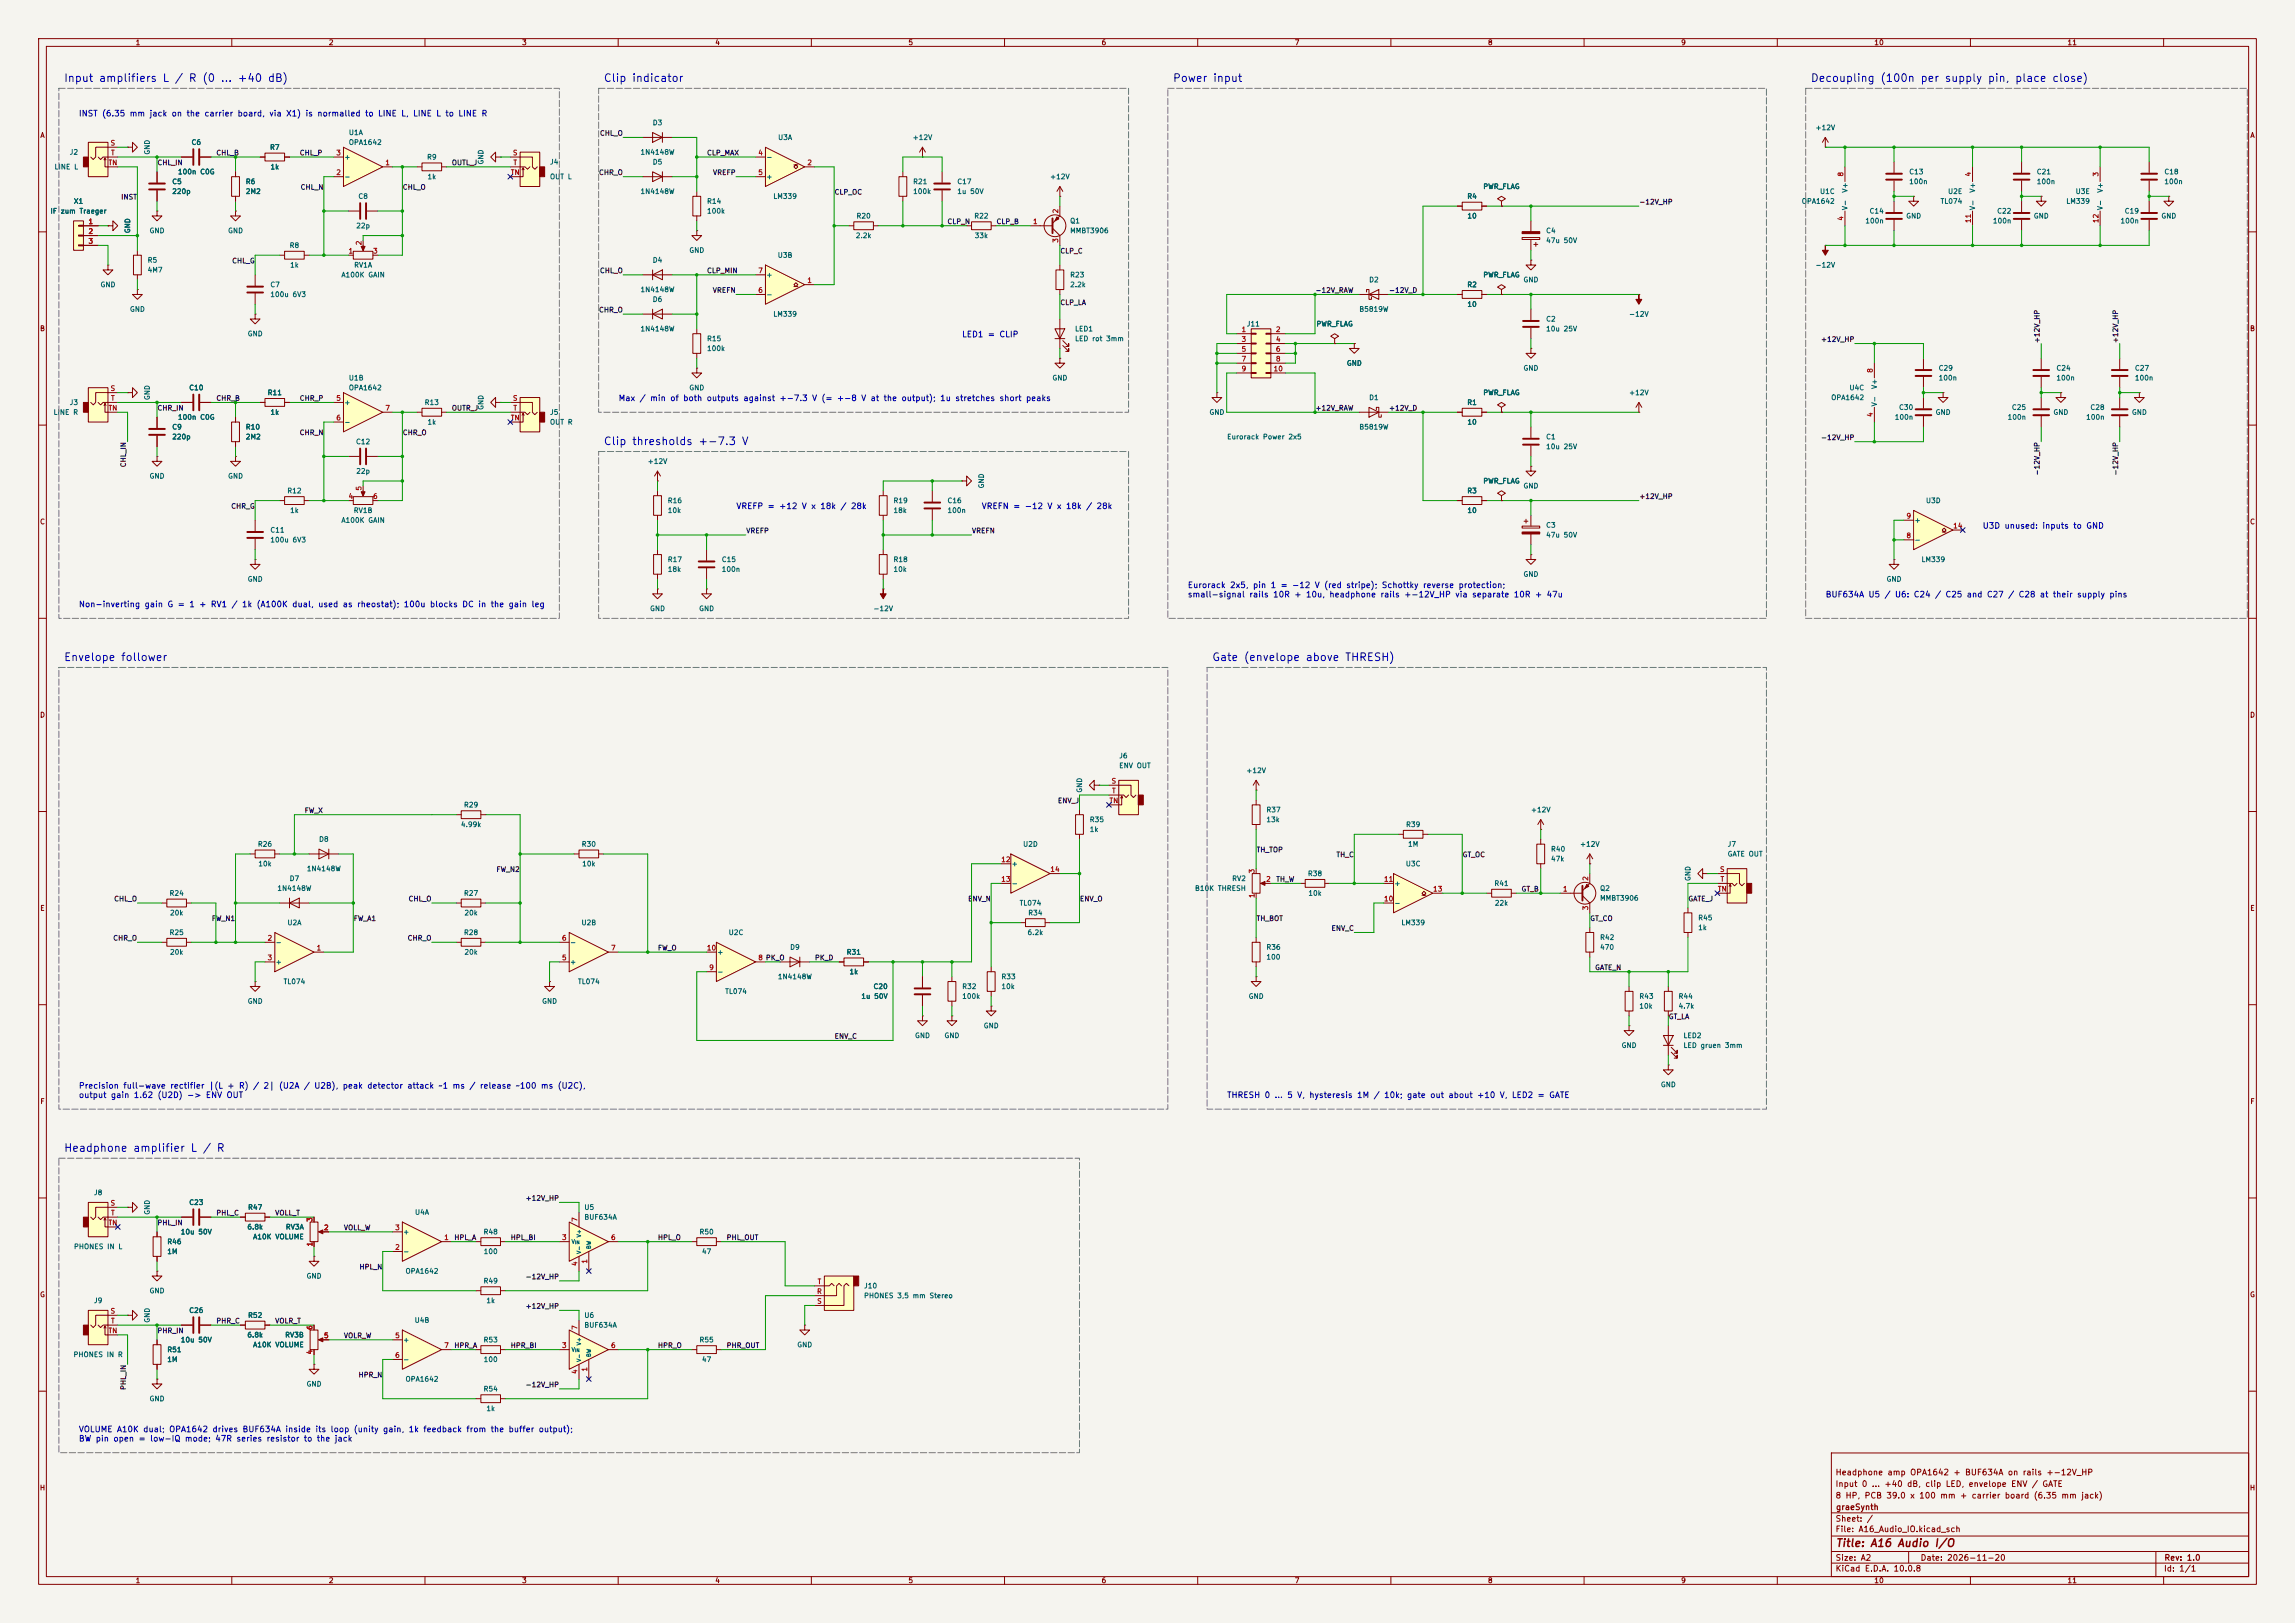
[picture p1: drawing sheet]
<svg xmlns="http://www.w3.org/2000/svg" width="594mm" height="420mm" viewBox="0 0 594 420" stroke-linecap="round" stroke-linejoin="round" font-family="sans-serif">
<defs><g id="words">
<g font-size="2" fill="#0000c2">
<text x="16.4" y="21.7">Input amplifiers L / R (0 ... +40 dB)</text>
<text x="156.1" y="21.7">Clip indicator</text>
<text x="303.4" y="21.7">Power input</text>
<text x="468.5" y="21.7">Decoupling (100n per supply pin, place close)</text>
<text x="156.1" y="115.7">Clip thresholds +-7.3 V</text>
<text x="16.4" y="171.6">Envelope follower</text>
<text x="313.6" y="171.6">Gate (envelope above THRESH)</text>
<text x="16.4" y="298.6">Headphone amplifier L / R</text>
</g>
<text font-size="2" fill="#840000" x="475" y="400.8">Title: A16 Audio I/O</text>
<g font-size="1.5" fill="#0000c2">
<text x="20.3" y="30.5">INST (6.35 mm jack on the carrier board, via X1) is normalled to LINE L, LINE L to LINE R</text>
<text x="248.9" y="87.6">LED1 = CLIP</text>
<text x="160" y="104.2">Max / min of both outputs against +-7.3 V (= +-8 V at the output); 1u stretches short peaks</text>
<text x="190.5" y="132.1">VREFP = +12 V x 18k / 28k</text>
<text x="254" y="132.1">VREFN = -12 V x 18k / 28k</text>
<text x="513" y="137.2">U3D unused: inputs to GND</text>
<text x="307.3" y="152.5">Eurorack 2x5, pin 1 = -12 V (red stripe); Schottky reverse protection;</text>
<text x="307.3" y="155">small-signal rails 10R + 10u, headphone rails +-12V_HP via separate 10R + 47u</text>
<text x="472.4" y="155">BUF634A U5 / U6: C24 / C25 and C27 / C28 at their supply pins</text>
<text x="20.3" y="157.5">Non-inverting gain G = 1 + RV1 / 1k (A100K dual, used as rheostat); 100u blocks DC in the gain leg</text>
<text x="20.3" y="282.1">Precision full-wave rectifier |(L + R) / 2| (U2A / U2B), peak detector attack ~1 ms / release ~100 ms (U2C),</text>
<text x="20.3" y="284.5">output gain 1.62 (U2D) -&gt; ENV OUT</text>
<text x="317.5" y="284.5">THRESH 0 ... 5 V, hysteresis 1M / 10k; gate out about +10 V, LED2 = GATE</text>
<text x="20.3" y="371">VOLUME A10K dual; OPA1642 drives BUF634A inside its loop (unity gain, 1k feedback from the buffer output);</text>
<text x="20.3" y="373.4">BW pin open = low-IQ mode; 47R series resistor to the jack</text>
</g>
<g font-size="1.5" fill="#840000">
<text x="475" y="382.1">Headphone amp OPA1642 + BUF634A on rails +-12V_HP</text>
<text x="475" y="388.1">8 HP, PCB 39.0 x 100 mm + carrier board (6.35 mm jack)</text>
<text x="475" y="385.1">Input 0 ... +40 dB, clip LED, envelope ENV / GATE</text>
<text x="475" y="394.1">Sheet: /</text>
<text x="475.1" y="391.1">graeSynth</text>
<text x="475" y="396.8">File: A16_Audio_IO.kicad_sch</text>
<text x="475" y="407">KiCad E.D.A. 10.0.8</text>
<text x="475" y="404.2">Size: A2</text>
<text x="497" y="404.2">Date: 2026-11-20</text>
<text x="560" y="407">Id: 1/1</text>
<text x="560.1" y="404.2">Rev: 1.0</text>
</g>
<g font-size="1.3" fill="#840000">
<text x="35" y="12">1</text>
<text x="85" y="12">2</text>
<text x="135" y="12">3</text>
<text x="185" y="12">4</text>
<text x="235" y="12">5</text>
<text x="285" y="12">6</text>
<text x="335" y="12">7</text>
<text x="385" y="12">8</text>
<text x="435" y="12">9</text>
<text x="485" y="12">10</text>
<text x="535" y="12">11</text>
<text x="10.3" y="36">A</text>
<text x="582.3" y="36">A</text>
<text x="10.2" y="86">B</text>
<text x="582.2" y="86">B</text>
<text x="10.2" y="136">C</text>
<text x="582.2" y="136">C</text>
<text x="10.2" y="186">D</text>
<text x="582.2" y="186">D</text>
<text x="10.3" y="236">E</text>
<text x="582.3" y="236">E</text>
<text x="10.3" y="286">F</text>
<text x="582.3" y="286">F</text>
<text x="10.2" y="336">G</text>
<text x="582.2" y="336">G</text>
<text x="10.2" y="386">H</text>
<text x="582.2" y="386">H</text>
<text x="35" y="410">1</text>
<text x="85" y="410">2</text>
<text x="135" y="410">3</text>
<text x="185" y="410">4</text>
<text x="235" y="410">5</text>
<text x="285" y="410">6</text>
<text x="335" y="410">7</text>
<text x="385" y="410">8</text>
<text x="435" y="410">9</text>
<text x="485" y="410">10</text>
<text x="535" y="410">11</text>
</g>
<g font-size="1.3" fill="#006464">
<text x="90.2" y="35.3">U1A</text>
<text x="168.8" y="32.7">D3</text>
<text x="469.8" y="34">+12V</text>
<text x="17.9" y="40.3">J2</text>
<text x="39.1" y="40.2" transform="rotate(-90 39.1 40.2)">GND</text>
<text x="49.4" y="37.8">C6</text>
<text x="69.8" y="39.1">R7</text>
<text x="89" y="41.6">+</text>
<text x="90.2" y="37.8">OPA1642</text>
<text x="110.4" y="41.6">R9</text>
<text x="165.6" y="40.3">1N4148W</text>
<text x="198.2" y="41.6">-</text>
<text x="201.3" y="36.5">U3A</text>
<text x="236.1" y="36.5">+12V</text>
<text x="14" y="44.1">LINE L</text>
<text x="44.4" y="48">C5</text>
<text x="45.9" y="45.4">100n C0G</text>
<text x="63.5" y="48">R6</text>
<text x="69.9" y="44.1">1k</text>
<text x="89" y="46.7">-</text>
<text x="110.5" y="46.7">1k</text>
<text x="125.4" y="42.7" transform="rotate(-90 125.4 42.7)">GND</text>
<text x="142.2" y="42.9">J4</text>
<text x="142.2" y="46.7">OUT L</text>
<text x="168.8" y="42.9">D5</text>
<text x="198.2" y="46.7">+</text>
<text x="236.2" y="48">R21</text>
<text x="247.6" y="48">C17</text>
<text x="271.7" y="46.7">+12V</text>
<text x="494" y="45.4">C13</text>
<text x="494" y="48">100n</text>
<text x="527" y="45.4">C21</text>
<text x="527" y="48">100n</text>
<text x="560.1" y="45.4">C18</text>
<text x="560.1" y="48">100n</text>
<text x="19" y="53">X1</text>
<text x="44.4" y="50.5">220p</text>
<text x="63.5" y="50.5">2M2</text>
<text x="92.6" y="51.8">C8</text>
<text x="165.6" y="50.5">1N4148W</text>
<text x="182.9" y="53">R14</text>
<text x="200" y="51.8">LM339</text>
<text x="236.2" y="50.5">100k</text>
<text x="247.6" y="50.5">1u 50V</text>
<text x="379.6" y="51.8">R4</text>
<text x="383.8" y="49.2">PWR_FLAG</text>
<text x="466.2" y="53">OPA1642</text>
<text x="470.9" y="50.5">U1C</text>
<text x="478.5" y="50" transform="rotate(-90 478.5 50)">V+</text>
<text x="502.1" y="53">TL074</text>
<text x="504.1" y="50.5">U2E</text>
<text x="511.5" y="50" transform="rotate(-90 511.5 50)">V+</text>
<text x="534.7" y="53">LM339</text>
<text x="537.1" y="50.5">U3E</text>
<text x="544.5" y="50" transform="rotate(-90 544.5 50)">V+</text>
<text x="12.9" y="55.6">IF</text>
<text x="15.6" y="55.6">zum Traeger</text>
<text x="92.1" y="59.4">22p</text>
<text x="182.9" y="55.6">100k</text>
<text x="221.5" y="56.8">R20</text>
<text x="252" y="56.8">R22</text>
<text x="276.8" y="58.1">Q1</text>
<text x="379.7" y="56.8">10</text>
<text x="478.5" y="54.5" transform="rotate(-90 478.5 54.5)">V-</text>
<text x="482.7" y="58.1">100n</text>
<text x="483.8" y="55.6">C14</text>
<text x="493.2" y="56.8">GND</text>
<text x="511.5" y="54.5" transform="rotate(-90 511.5 54.5)">V-</text>
<text x="515.7" y="58.1">100n</text>
<text x="516.8" y="55.6">C22</text>
<text x="526.3" y="56.8">GND</text>
<text x="544.5" y="54.5" transform="rotate(-90 544.5 54.5)">V-</text>
<text x="548.7" y="58.1">100n</text>
<text x="549.8" y="55.6">C19</text>
<text x="559.3" y="56.8">GND</text>
<text x="34" y="60.5" transform="rotate(-90 34 60.5)">GND</text>
<text x="38.6" y="60.7">GND</text>
<text x="58.9" y="60.7">GND</text>
<text x="74.8" y="64.5">R8</text>
<text x="178.3" y="65.7">GND</text>
<text x="221.4" y="61.9">2.2k</text>
<text x="252.1" y="61.9">33k</text>
<text x="276.8" y="60.7">MMBT3906</text>
<text x="400" y="60.7">C4</text>
<text x="400" y="63.2">47u 50V</text>
<text x="38.1" y="68.3">R5</text>
<text x="38.1" y="70.8">4M7</text>
<text x="75" y="69.5">1k</text>
<text x="91.5" y="69.5">RV1A</text>
<text x="168.8" y="68.3">D4</text>
<text x="201.2" y="67">U3B</text>
<text x="469.8" y="69.5">-12V</text>
<text x="25.9" y="74.6">GND</text>
<text x="69.8" y="74.6">C7</text>
<text x="69.8" y="77.2">100u 6V3</text>
<text x="88.2" y="72.1">A100K GAIN</text>
<text x="165.6" y="75.9">1N4148W</text>
<text x="198.2" y="77.2">-</text>
<text x="198.2" y="72.1">+</text>
<text x="276.8" y="72.1">R23</text>
<text x="276.8" y="74.6">2.2k</text>
<text x="354.2" y="73.4">D2</text>
<text x="379.6" y="74.6">R2</text>
<text x="383.8" y="72.1">PWR_FLAG</text>
<text x="394.2" y="73.4">GND</text>
<text x="33.5" y="81">GND</text>
<text x="168.8" y="78.4">D6</text>
<text x="200" y="82.2">LM339</text>
<text x="351.7" y="81">B5819W</text>
<text x="379.7" y="79.7">10</text>
<text x="400" y="83.5">C2</text>
<text x="421.5" y="82.2">-12V</text>
<text x="64" y="87.3">GND</text>
<text x="165.6" y="86.1">1N4148W</text>
<text x="182.9" y="88.6">R15</text>
<text x="278.1" y="86.1">LED1</text>
<text x="278.1" y="88.6">LED rot 3mm</text>
<text x="322.6" y="84.8">J11</text>
<text x="340.6" y="84.8">PWR_FLAG</text>
<text x="400" y="86.1">10u 25V</text>
<text x="182.9" y="91.1">100k</text>
<text x="348.5" y="94.9">GND</text>
<text x="48.8" y="101.3">C10</text>
<text x="90.2" y="98.8">U1B</text>
<text x="90.2" y="101.3">OPA1642</text>
<text x="178.3" y="101.3">GND</text>
<text x="272.3" y="98.8">GND</text>
<text x="394.2" y="96.2">GND</text>
<text x="478.6" y="101.3">U4C</text>
<text x="486.1" y="100.8" transform="rotate(-90 486.1 100.8)">V+</text>
<text x="501.6" y="96.2">C29</text>
<text x="501.6" y="98.8">100n</text>
<text x="532.1" y="96.2">C24</text>
<text x="532.1" y="98.8">100n</text>
<text x="552.4" y="96.2">C27</text>
<text x="552.4" y="98.8">100n</text>
<text x="13.7" y="107.6">LINE R</text>
<text x="17.9" y="105.1">J3</text>
<text x="39.1" y="103.7" transform="rotate(-90 39.1 103.7)">GND</text>
<text x="69.1" y="102.6">R11</text>
<text x="69.9" y="107.6">1k</text>
<text x="89" y="105.1">+</text>
<text x="109.8" y="105.1">R13</text>
<text x="125.4" y="106.2" transform="rotate(-90 125.4 106.2)">GND</text>
<text x="142.2" y="107.6">J5</text>
<text x="312.9" y="107.6">GND</text>
<text x="354.2" y="103.8">D1</text>
<text x="379.6" y="105.1">R1</text>
<text x="383.8" y="102.6">PWR_FLAG</text>
<text x="421.5" y="102.6">+12V</text>
<text x="473.8" y="103.8">OPA1642</text>
<text x="486.1" y="105.3" transform="rotate(-90 486.1 105.3)">V-</text>
<text x="491.4" y="106.4">C30</text>
<text x="500.9" y="107.6">GND</text>
<text x="520.6" y="106.4">C25</text>
<text x="531.3" y="107.6">GND</text>
<text x="540.9" y="106.4">C28</text>
<text x="551.7" y="107.6">GND</text>
<text x="44.4" y="111.5">C9</text>
<text x="44.4" y="114">220p</text>
<text x="45.9" y="108.9">100n C0G</text>
<text x="63.5" y="111.5">R10</text>
<text x="63.5" y="114">2M2</text>
<text x="89" y="110.2">-</text>
<text x="110.5" y="110.2">1k</text>
<text x="142.2" y="110.2">OUT R</text>
<text x="317.5" y="114">Eurorack Power 2x5</text>
<text x="351.7" y="111.5">B5819W</text>
<text x="379.7" y="110.2">10</text>
<text x="400" y="114">C1</text>
<text x="490.3" y="108.9">100n</text>
<text x="519.5" y="108.9">100n</text>
<text x="539.8" y="108.9">100n</text>
<text x="92" y="115.3">C12</text>
<text x="400" y="116.5">10u 25V</text>
<text x="38.6" y="124.2">GND</text>
<text x="58.9" y="124.2">GND</text>
<text x="92.1" y="122.9">22p</text>
<text x="167.5" y="120.3">+12V</text>
<text x="383.8" y="125.4">PWR_FLAG</text>
<text x="74.2" y="128">R12</text>
<text x="172.7" y="130.5">R16</text>
<text x="231.1" y="130.5">R19</text>
<text x="245.1" y="130.5">C16</text>
<text x="255" y="126.5" transform="rotate(-90 255 126.5)">GND</text>
<text x="379.6" y="128">R3</text>
<text x="394.2" y="126.7">GND</text>
<text x="498.3" y="130.5">U3D</text>
<text x="75" y="133">1k</text>
<text x="88.2" y="135.6">A100K GAIN</text>
<text x="91.4" y="133">RV1B</text>
<text x="172.7" y="133">10k</text>
<text x="231.1" y="133">18k</text>
<text x="245.1" y="133">100n</text>
<text x="379.7" y="133">10</text>
<text x="400" y="136.9">C3</text>
<text x="495.4" y="135.6">+</text>
<text x="69.8" y="138.1">C11</text>
<text x="69.8" y="140.7">100u 6V3</text>
<text x="400" y="139.4">47u 50V</text>
<text x="495.4" y="140.7">-</text>
<text x="172.7" y="145.7">R17</text>
<text x="172.7" y="148.3">18k</text>
<text x="186.7" y="145.7">C15</text>
<text x="186.7" y="148.3">100n</text>
<text x="231.1" y="145.7">R18</text>
<text x="231.1" y="148.3">10k</text>
<text x="394.2" y="149.6">GND</text>
<text x="497.2" y="145.7">LM339</text>
<text x="64" y="150.8">GND</text>
<text x="488.2" y="150.8">GND</text>
<text x="168.1" y="158.4">GND</text>
<text x="180.8" y="158.4">GND</text>
<text x="225.9" y="158.4">-12V</text>
<text x="289.5" y="196.5">J6</text>
<text x="289.5" y="199.1">ENV OUT</text>
<text x="322.5" y="200.4">+12V</text>
<text x="119.9" y="209.2">R29</text>
<text x="280.4" y="205.3" transform="rotate(-90 280.4 205.3)">GND</text>
<text x="119.2" y="214.3">4.99k</text>
<text x="281.9" y="213.1">R35</text>
<text x="281.9" y="215.6">1k</text>
<text x="327.6" y="210.5">R37</text>
<text x="327.6" y="213.1">13k</text>
<text x="363.8" y="214.3">R39</text>
<text x="396.1" y="210.5">+12V</text>
<text x="66.6" y="219.4">R26</text>
<text x="82.5" y="218.1">D8</text>
<text x="150.4" y="219.4">R30</text>
<text x="264.7" y="219.4">U2D</text>
<text x="364.3" y="219.4">1M</text>
<text x="401.3" y="220.7">R40</text>
<text x="408.8" y="219.4">+12V</text>
<text x="447" y="219.4">J7</text>
<text x="447" y="221.9">GATE OUT</text>
<text x="66.7" y="224.5">10k</text>
<text x="79.3" y="225.8">1N4148W</text>
<text x="150.5" y="224.5">10k</text>
<text x="261.7" y="224.5">+</text>
<text x="338.4" y="227">R38</text>
<text x="363.7" y="224.5">U3C</text>
<text x="401.3" y="223.2">47k</text>
<text x="43.7" y="232.1">R24</text>
<text x="71.7" y="230.8">1N4148W</text>
<text x="74.8" y="228.3">D7</text>
<text x="119.9" y="232.1">R27</text>
<text x="261.7" y="229.6">-</text>
<text x="309.2" y="230.8">B10K THRESH</text>
<text x="318.8" y="228.3">RV2</text>
<text x="338.5" y="232.1">10k</text>
<text x="360.8" y="229.6">+</text>
<text x="386.6" y="229.6">R41</text>
<text x="414" y="230.8">Q2</text>
<text x="414" y="233.4">MMBT3906</text>
<text x="437.8" y="228.1" transform="rotate(-90 437.8 228.1)">GND</text>
<text x="43.9" y="237.2">20k</text>
<text x="74.3" y="239.7">U2A</text>
<text x="120.1" y="237.2">20k</text>
<text x="150.4" y="239.7">U2B</text>
<text x="263.8" y="234.6">TL074</text>
<text x="266" y="237.2">R34</text>
<text x="360.8" y="234.6">-</text>
<text x="362.6" y="239.7">LM339</text>
<text x="386.8" y="234.6">22k</text>
<text x="439.4" y="238.5">R45</text>
<text x="43.7" y="242.3">R25</text>
<text x="71.2" y="244.8">-</text>
<text x="119.9" y="242.3">R28</text>
<text x="147.4" y="244.8">-</text>
<text x="188.5" y="242.3">U2C</text>
<text x="265.8" y="242.3">6.2k</text>
<text x="414" y="243.5">R42</text>
<text x="439.4" y="241">1k</text>
<text x="43.9" y="247.3">20k</text>
<text x="71.2" y="249.9">+</text>
<text x="120.1" y="247.3">20k</text>
<text x="147.4" y="249.9">+</text>
<text x="185.5" y="247.3">+</text>
<text x="204.4" y="246.1">D9</text>
<text x="219" y="247.3">R31</text>
<text x="327.6" y="246.1">R36</text>
<text x="327.6" y="248.6">100</text>
<text x="414" y="246.1">470</text>
<text x="73.3" y="255">TL074</text>
<text x="149.5" y="255">TL074</text>
<text x="185.5" y="252.4">-</text>
<text x="187.6" y="257.5">TL074</text>
<text x="201.2" y="253.7">1N4148W</text>
<text x="219.7" y="252.4">1k</text>
<text x="225.9" y="256.2">C20</text>
<text x="248.9" y="256.2">R32</text>
<text x="259.1" y="253.7">R33</text>
<text x="259.1" y="256.2">10k</text>
<text x="64" y="260">GND</text>
<text x="140.2" y="260">GND</text>
<text x="222.8" y="258.8">1u 50V</text>
<text x="248.9" y="258.8">100k</text>
<text x="323.1" y="258.8">GND</text>
<text x="424.2" y="258.8">R43</text>
<text x="424.2" y="261.3">10k</text>
<text x="434.3" y="258.8">R44</text>
<text x="434.3" y="261.3">4.7k</text>
<text x="236.7" y="268.9">GND</text>
<text x="244.3" y="268.9">GND</text>
<text x="254.5" y="266.4">GND</text>
<text x="435.6" y="268.9">LED2</text>
<text x="419.6" y="271.5">GND</text>
<text x="435.6" y="271.5">LED gruen 3mm</text>
<text x="429.7" y="281.6">GND</text>
<text x="24.2" y="309.6">J8</text>
<text x="39.1" y="314.5" transform="rotate(-90 39.1 314.5)">GND</text>
<text x="48.8" y="312.1">C23</text>
<text x="64.1" y="313.4">R47</text>
<text x="107.3" y="314.7">U4A</text>
<text x="151.1" y="313.4">U5</text>
<text x="151.1" y="315.9">BUF634A</text>
<text x="19" y="323.5">PHONES IN L</text>
<text x="43.2" y="322.3">R46</text>
<text x="46.7" y="319.7">10u 50V</text>
<text x="63.9" y="318.5">6.8k</text>
<text x="65.4" y="321">A10K VOLUME</text>
<text x="73.8" y="318.5">RV3A</text>
<text x="104.2" y="319.7">+</text>
<text x="125" y="319.7">R48</text>
<text x="180.9" y="319.7">R50</text>
<text x="43.2" y="324.8">1M</text>
<text x="104.2" y="324.8">-</text>
<text x="104.8" y="329.9">OPA1642</text>
<text x="125.1" y="324.8">100</text>
<text x="181.5" y="324.8">47</text>
<text x="38.6" y="335">GND</text>
<text x="79.2" y="331.2">GND</text>
<text x="125" y="332.4">R49</text>
<text x="223.5" y="333.7">J10</text>
<text x="24.2" y="337.5">J9</text>
<text x="48.8" y="340.1">C26</text>
<text x="64.1" y="341.3">R52</text>
<text x="125.8" y="337.5">1k</text>
<text x="151.1" y="341.3">U6</text>
<text x="223.5" y="336.2">PHONES 3,5 mm Stereo</text>
<text x="39.1" y="342.4" transform="rotate(-90 39.1 342.4)">GND</text>
<text x="46.7" y="347.7">10u 50V</text>
<text x="63.9" y="346.4">6.8k</text>
<text x="73.7" y="346.4">RV3B</text>
<text x="104.2" y="347.7">+</text>
<text x="107.2" y="342.6">U4B</text>
<text x="125" y="347.7">R53</text>
<text x="151.1" y="343.9">BUF634A</text>
<text x="180.9" y="347.7">R55</text>
<text x="18.9" y="351.5">PHONES IN R</text>
<text x="43.2" y="350.2">R51</text>
<text x="43.2" y="352.8">1M</text>
<text x="65.4" y="348.9">A10K VOLUME</text>
<text x="104.2" y="352.8">-</text>
<text x="125.1" y="352.8">100</text>
<text x="181.5" y="352.8">47</text>
<text x="206.2" y="348.9">GND</text>
<text x="79.2" y="359.1">GND</text>
<text x="104.8" y="357.8">OPA1642</text>
<text x="38.6" y="362.9">GND</text>
<text x="125" y="360.4">R54</text>
<text x="125.8" y="365.5">1k</text>
</g>
<g font-size="1.3" fill="#0f0f0f">
<text x="155.1" y="35.4">CHL_O</text>
<text x="55.9" y="40.5">CHL_B</text>
<text x="77.4" y="40.5">CHL_P</text>
<text x="182.9" y="40.5">CLP_MAX</text>
<text x="40.6" y="43.1">CHL_IN</text>
<text x="116.8" y="43.1">OUTL_J</text>
<text x="154.9" y="45.6">CHR_O</text>
<text x="184.4" y="45.6">VREFP</text>
<text x="31.2" y="51.9">INST</text>
<text x="77.7" y="49.4">CHL_N</text>
<text x="104.1" y="49.4">CHL_O</text>
<text x="215.9" y="50.7">CLP_OC</text>
<text x="424.2" y="53.2">-12V_HP</text>
<text x="245.1" y="58.3">CLP_N</text>
<text x="257.8" y="58.3">CLP_B</text>
<text x="274.3" y="65.9">CLP_C</text>
<text x="59.9" y="68.5">CHL_G</text>
<text x="155.1" y="71">CHL_O</text>
<text x="182.9" y="71">CLP_MIN</text>
<text x="184.3" y="76.1">VREFN</text>
<text x="340.3" y="76.1">-12V_RAW</text>
<text x="359.4" y="76.1">-12V_D</text>
<text x="154.9" y="81.2">CHR_O</text>
<text x="274.3" y="79.2">CLP_LA</text>
<text x="471.2" y="88.8">+12V_HP</text>
<text x="528.2" y="88.9" transform="rotate(-90 528.2 88.9)">+12V_HP</text>
<text x="548.5" y="88.9" transform="rotate(-90 548.5 88.9)">+12V_HP</text>
<text x="40.6" y="106.6">CHR_IN</text>
<text x="55.9" y="104">CHR_B</text>
<text x="77.4" y="104">CHR_P</text>
<text x="116.8" y="106.6">OUTR_J</text>
<text x="340.3" y="106.6">+12V_RAW</text>
<text x="359.4" y="106.6">+12V_D</text>
<text x="77.4" y="112.9">CHR_N</text>
<text x="104.1" y="112.9">CHR_O</text>
<text x="471.2" y="114.2">-12V_HP</text>
<text x="32.9" y="121.1" transform="rotate(-90 32.9 121.1)">CHL_IN</text>
<text x="528.2" y="123.2" transform="rotate(-90 528.2 123.2)">-12V_HP</text>
<text x="548.5" y="123.2" transform="rotate(-90 548.5 123.2)">-12V_HP</text>
<text x="59.7" y="132">CHR_G</text>
<text x="424.2" y="129.4">+12V_HP</text>
<text x="193" y="138.3">VREFP</text>
<text x="251.4" y="138.3">VREFN</text>
<text x="273.7" y="208.2">ENV_J</text>
<text x="78.7" y="210.7">FW_X</text>
<text x="325.1" y="220.9">TH_TOP</text>
<text x="128.3" y="225.9">FW_N2</text>
<text x="345.8" y="222.1">TH_C</text>
<text x="378.4" y="222.1">GT_OC</text>
<text x="29.4" y="233.6">CHL_O</text>
<text x="105.6" y="233.6">CHL_O</text>
<text x="250.4" y="233.6">ENV_N</text>
<text x="279.4" y="233.6">ENV_O</text>
<text x="330.2" y="228.5">TH_W</text>
<text x="393.7" y="231">GT_B</text>
<text x="436.9" y="233.6">GATE_J</text>
<text x="54.7" y="238.6">FW_N1</text>
<text x="91.4" y="238.6">FW_A1</text>
<text x="325.1" y="238.6">TH_BOT</text>
<text x="411.5" y="238.6">GT_CO</text>
<text x="29.2" y="243.7">CHR_O</text>
<text x="105.4" y="243.7">CHR_O</text>
<text x="344.5" y="241.2">ENV_C</text>
<text x="170.2" y="246.3">FW_O</text>
<text x="210.8" y="248.8">PK_D</text>
<text x="412.7" y="251.3">GATE_N</text>
<text x="215.9" y="269.1">ENV_C</text>
<text x="431.8" y="264">GT_LA</text>
<text x="135.9" y="311">+12V_HP</text>
<text x="40.6" y="317.4">PHL_IN</text>
<text x="55.9" y="314.8">PHL_C</text>
<text x="71.1" y="314.8">VOLL_T</text>
<text x="88.9" y="318.6">VOLL_W</text>
<text x="117.5" y="321.2">HPL_A</text>
<text x="132.1" y="321.2">HPL_BI</text>
<text x="170.2" y="321.2">HPL_O</text>
<text x="187.9" y="321.2">PHL_OUT</text>
<text x="92.9" y="328.8">HPL_N</text>
<text x="135.9" y="331.3">-12V_HP</text>
<text x="135.9" y="339">+12V_HP</text>
<text x="40.6" y="345.3">PHR_IN</text>
<text x="55.9" y="342.8">PHR_C</text>
<text x="71.1" y="342.8">VOLR_T</text>
<text x="88.9" y="346.6">VOLR_W</text>
<text x="117.5" y="349.1">HPR_A</text>
<text x="132.1" y="349.1">HPR_BI</text>
<text x="170.2" y="349.1">HPR_O</text>
<text x="187.9" y="349.1">PHR_OUT</text>
<text x="32.9" y="359.8" transform="rotate(-90 32.9 359.8)">PHL_IN</text>
<text x="92.7" y="356.7">HPR_N</text>
<text x="135.9" y="359.3">-12V_HP</text>
</g>
<g font-size="1.3" fill="#a90000">
<text x="28.5" y="38">S</text>
<text x="28.6" y="40.5">T</text>
<text x="86.9" y="40.5">3</text>
<text x="132.6" y="40.5">S</text>
<text x="196.1" y="40.5">4</text>
<text x="27.9" y="43">TN</text>
<text x="86.9" y="45.6">2</text>
<text x="99.6" y="43">1</text>
<text x="132.1" y="45.6">TN</text>
<text x="132.7" y="43">T</text>
<text x="196.1" y="45.6">5</text>
<text x="208.8" y="43">2</text>
<text x="477.4" y="45.8" transform="rotate(-90 477.4 45.8)">8</text>
<text x="510.4" y="45.8" transform="rotate(-90 510.4 45.8)">4</text>
<text x="543.4" y="45.8" transform="rotate(-90 543.4 45.8)">3</text>
<text x="22.8" y="58.3">1</text>
<text x="267.2" y="58.3">1</text>
<text x="274.2" y="55.3" transform="rotate(-90 274.2 55.3)">2</text>
<text x="477.4" y="57.2" transform="rotate(-90 477.4 57.2)">4</text>
<text x="510.4" y="57.9" transform="rotate(-90 510.4 57.9)">11</text>
<text x="543.4" y="57.9" transform="rotate(-90 543.4 57.9)">12</text>
<text x="22.8" y="60.8">2</text>
<text x="22.8" y="63.4">3</text>
<text x="90.1" y="65.9">1</text>
<text x="93.8" y="63.6" transform="rotate(-90 93.8 63.6)">2</text>
<text x="96.4" y="65.9">3</text>
<text x="274.2" y="63" transform="rotate(-90 274.2 63)">3</text>
<text x="196.1" y="71">7</text>
<text x="196.1" y="76.1">6</text>
<text x="208.8" y="73.5">1</text>
<text x="321.2" y="86.2">1</text>
<text x="321.2" y="88.8">3</text>
<text x="330.1" y="86.2">2</text>
<text x="330.1" y="88.8">4</text>
<text x="321.2" y="91.3">5</text>
<text x="321.2" y="93.8">7</text>
<text x="330.1" y="91.3">6</text>
<text x="330.1" y="93.8">8</text>
<text x="28.5" y="101.5">S</text>
<text x="321.2" y="96.4">9</text>
<text x="329.5" y="96.4">10</text>
<text x="485" y="96.6" transform="rotate(-90 485 96.6)">8</text>
<text x="27.9" y="106.5">TN</text>
<text x="28.6" y="104">T</text>
<text x="86.9" y="104">5</text>
<text x="99.6" y="106.5">7</text>
<text x="132.6" y="104">S</text>
<text x="132.7" y="106.5">T</text>
<text x="86.9" y="109.1">6</text>
<text x="132.1" y="109.1">TN</text>
<text x="485" y="108" transform="rotate(-90 485 108)">4</text>
<text x="90.1" y="129.4">4</text>
<text x="93.8" y="127.1" transform="rotate(-90 93.8 127.1)">5</text>
<text x="96.4" y="129.4">6</text>
<text x="493.3" y="134.5">9</text>
<text x="505.4" y="137">14</text>
<text x="493.3" y="139.6">8</text>
<text x="287.6" y="203.1">S</text>
<text x="287" y="208.1">TN</text>
<text x="287.7" y="205.6">T</text>
<text x="259" y="223.4">12</text>
<text x="271.7" y="225.9">14</text>
<text x="325" y="226.2" transform="rotate(-90 325 226.2)">3</text>
<text x="445" y="225.9">S</text>
<text x="259" y="228.5">13</text>
<text x="325" y="232.5" transform="rotate(-90 325 232.5)">1</text>
<text x="327.6" y="228.5">2</text>
<text x="358.1" y="233.5">10</text>
<text x="358.1" y="228.5">11</text>
<text x="370.8" y="231">13</text>
<text x="404.4" y="231">1</text>
<text x="411.3" y="228.1" transform="rotate(-90 411.3 228.1)">2</text>
<text x="444.5" y="231">TN</text>
<text x="445.2" y="228.5">T</text>
<text x="411.3" y="235.7" transform="rotate(-90 411.3 235.7)">3</text>
<text x="69.1" y="243.7">2</text>
<text x="145.3" y="243.7">6</text>
<text x="69.1" y="248.8">3</text>
<text x="81.8" y="246.2">1</text>
<text x="145.3" y="248.8">5</text>
<text x="158" y="246.2">7</text>
<text x="182.8" y="246.2">10</text>
<text x="183.4" y="251.3">9</text>
<text x="196.1" y="248.8">8 PK_O</text>
<text x="27.9" y="317.4">TN</text>
<text x="28.5" y="312.3">S</text>
<text x="28.6" y="314.8">T</text>
<text x="81.1" y="316.3" transform="rotate(-90 81.1 316.3)">3</text>
<text x="149.7" y="316.3" transform="rotate(-90 149.7 316.3)">7</text>
<text x="81.1" y="322.7" transform="rotate(-90 81.1 322.7)">1</text>
<text x="83.7" y="318.6">2</text>
<text x="102.1" y="323.7">2</text>
<text x="102.1" y="318.6">3</text>
<text x="114.8" y="321.2">1</text>
<text x="145.3" y="321.2">3</text>
<text x="158" y="321.2">6</text>
<text x="149.7" y="327.8" transform="rotate(-90 149.7 327.8)">4</text>
<text x="152.3" y="327.1" transform="rotate(-90 152.3 327.1)">1</text>
<text x="211.3" y="335.1">R</text>
<text x="211.5" y="332.6">T</text>
<text x="28.5" y="340.2">S</text>
<text x="211.4" y="337.7">S</text>
<text x="27.9" y="345.3">TN</text>
<text x="28.6" y="342.8">T</text>
<text x="81.1" y="344.3" transform="rotate(-90 81.1 344.3)">6</text>
<text x="83.7" y="346.6">5</text>
<text x="102.1" y="346.6">5</text>
<text x="149.7" y="344.3" transform="rotate(-90 149.7 344.3)">7</text>
<text x="81.1" y="350.6" transform="rotate(-90 81.1 350.6)">4</text>
<text x="102.1" y="351.7">6</text>
<text x="114.8" y="349.1">7</text>
<text x="145.3" y="349.1">3</text>
<text x="158" y="349.1">6</text>
<text x="149.7" y="355.7" transform="rotate(-90 149.7 355.7)">4</text>
<text x="152.3" y="355.1" transform="rotate(-90 152.3 355.1)">1</text>
</g>
<g font-size="1" fill="#006464">
<text x="147.8" y="322.1">V</text>
<text x="150.6" y="320.3" transform="rotate(-90 150.6 320.3)">V+</text>
<text x="153.2" y="323.3" transform="rotate(-90 153.2 323.3)">BW</text>
<text x="150.6" y="324.6" transform="rotate(-90 150.6 324.6)">V-</text>
<text x="147.8" y="350">V</text>
<text x="150.6" y="352.6" transform="rotate(-90 150.6 352.6)">V-</text>
<text x="150.6" y="348.3" transform="rotate(-90 150.6 348.3)">V+</text>
<text x="153.2" y="351.3" transform="rotate(-90 153.2 351.3)">BW</text>
</g>
<g font-size=".8" fill="#006464">
<text x="148.7" y="322.1">IN</text>
<text x="148.7" y="350.1">IN</text>
</g>
</g></defs>
<path d="M0 0h594v420h-594z" fill="#f5f4ef" stroke="#f5f4ef" stroke-width=".26"/>
<g fill="none" stroke="#840000" stroke-width=".26">
<path d="M10 10h574v400h-574zM12 12h570v396h-570zM60 10v2M110 10v2M160 10v2M210 10v2M260 10v2M310 10v2M360 10v2M410 10v2M460 10v2M510 10v2"/>
<path d="M560 10v2M59.9 45.7h2.1v5.1h-2.1zM61 44.5v1.2M61 50.8v1.3M166.4 45.7h7.6M168.9 44.5l2.5 1.2-2.5 1.3zM171.4 44.5v2.5M477.5 43.2v3.8M477.5 54.6v3.8M495.3 50.8v1.3h1.3l-1.3 1.2-1.3-1.2h1.3M495.3 50.8h.1M510.5 43.2v3.8"/>
<path d="M510.5 54.6v3.8M10 60h2M582 60h2M10 110h2M377.2 106.7h1.3M378.5 105.7h5v2h-5zM383.5 106.7h1.3M582 110h2M490.2 144.8v1.3h1.3l-1.3 1.2-1.3-1.2h1.3M490.2 144.8h.1M10 160h2M582 160h2"/>
<path d="M10 210h2M582 210h2M10 260h2M582 260h2M10 310h2M582 310h2M10 360h2M474 376h108v32h-108zM582 360h2M474 397.5h108M474 391.5h108M60 408v2"/>
<path d="M110 408v2M160 408v2M210 408v2M260 408v2M310 408v2M360 408v2M410 408v2M460 408v2M474 404.5h108M474 401.5h108M494 401.5v3M510 408v2"/>
<path d="M558 401.5v6.5M560 408v2"/>
</g>
<path d="M323.8 85.1h5.1v12.7h-5.1z" fill="#ffffc2"/>
<g fill="none" stroke="#840000" stroke-width=".26">
<path d="M40.6 54.6v1.3h1.3l-1.3 1.3-1.2-1.3h1.2M40.6 54.6h.1M40.6 44.5v2.7M40.6 49.3v2.8M47 40.6h2.8M51.8 40.6h2.8M61 54.6v1.3h1.2l-1.2 1.3-1.3-1.3h1.3M61 54.6h.1M377.2 53.3h1.3M378.5 52.3h5v2.1h-5zM383.5 53.3h1.3M179.3 86.4h2.1v5h-2.1z"/>
<path d="M180.3 95.3v1.2h1.3l-1.3 1.3-1.2-1.3h1.2M180.3 95.3h.1M180.3 85.1v1.3M180.3 91.4v1.3M320 86.4h3.8M320 88.9h3.8M320 91.4h3.8M320 94h3.8M320 96.5h3.8M323.8 85.1h5.1v12.7h-5.1zM323.8 86.2h1.3v.3h-1.3zM323.8 88.8h1.3v.2h-1.3z"/>
<path d="M323.8 91.3h1.3v.3h-1.3zM323.8 93.9h1.3v.2h-1.3zM323.8 96.4h1.3v.2h-1.3zM327.7 86.2h1.2v.3h-1.2zM327.7 88.8h1.2v.2h-1.2zM327.7 91.3h1.2v.3h-1.2zM327.7 93.9h1.2v.2h-1.2zM327.7 96.4h1.2v.2h-1.2zM328.9 86.4h3.8M328.9 88.9h3.8M328.9 91.4h3.8M328.9 94h3.8"/>
<path d="M328.9 96.5h3.8M248.9 124.5h1.3v-1.3l1.3 1.3-1.3 1.2v-1.2M248.9 124.5h.1M228.6 152.4h.1M440.7 226.1v-1.3l-1.3 1.3 1.3 1.2v-1.2h1.3M442 226.1h.1M410.5 241.3h2v5.1h-2zM411.5 240v1.3M411.5 246.4v1.3M421.6 265.4v1.3h1.3l-1.3 1.3-1.2-1.3h1.2M421.6 265.4h.1M431.8 275.6v1.3h1.3l-1.3 1.2-1.3-1.2h1.3"/>
<path d="M431.8 275.6h.1"/>
</g>
<path d="M50 38.6v4.1M51.6 38.6v4.1M38.6 47.5h4.1M38.6 49h4.1" fill="none" stroke="#840000" stroke-width=".51"/>
<path d="M228.6 152.4v1.3h.8l-.8 1.2-.8-1.2h.8z" fill="#840000" stroke="#840000" stroke-width=".26"/>
<path d="M22.9 36.8h5v8.9h-5z" fill="#ffffc2"/>
<path d="M21.6 40.6h1.3v2.6h-1.3z" fill="#840000" stroke="#840000" stroke-width=".26"/>
<path d="M22.9 36.8h5v8.9h-5zM30.5 38.1h-5.7v2.5l-.7 .7-.6-.7M25.4 40.6l.6 .7 .7-.7h3.8M26.9 41.4l.3-.5v2.3h3.3M27.2 40.9l.2 .5M27.9 58.4h1.3v-1.2l1.3 1.2-1.3 1.3v-1.3M27.9 58.4h.1" fill="none" stroke="#840000" stroke-width=".26"/>
<path d="M19 57.2h2.6v7.6h-2.6z" fill="#ffffc2"/>
<g fill="none" stroke="#840000" stroke-width=".26">
<path d="M238.8 38.1l-.8 1.3M238.8 38.1l.7 1.3M238.8 38.1v2.5M19 57.2h2.6v7.6h-2.6zM20.3 58.3h1.3v.2h-1.3zM21.6 58.4h3.8M219.7 58.4h1.3M221 57.4h5.1v2h-5.1zM226.1 58.4h1.2M238.8 40.6h.1M250.2 58.4h1.3M251.5 57.4h5v2h-5z"/>
<path d="M256.5 58.4h1.3M20.3 60.8h1.3v.3h-1.3zM20.3 63.4h1.3v.2h-1.3zM21.6 61h3.8M21.6 63.5h3.8M472.4 63.5h.1"/>
</g>
<path d="M472.4 63.5v1.3h.8l-.8 1.2-.7-1.2h.7z" fill="#840000" stroke="#840000" stroke-width=".26"/>
<path d="M198.1 68.6l10.2 5.1-10.2 5z" fill="#ffffc2"/>
<path d="M195.6 76.2h2.5M195.6 71.1h2.5M198.1 68.6l10.2 5.1-10.2 5zM205.5 74.2h.5l-.5-.5 .5-.5 .5 .5-.5 .5h.5M208.3 73.7h2.5" fill="none" stroke="#840000" stroke-width=".26"/>
<path d="M198.1 38.1l10.2 5.1-10.2 5.1z" fill="#ffffc2"/>
<g fill="none" stroke="#840000" stroke-width=".26">
<path d="M33 38.1h1.3v-1.3l1.3 1.3-1.3 1.3v-1.3M33 38.1h.1M68.6 39.6h5.1v2.1h-5.1zM198.1 38.1l10.2 5.1-10.2 5.1zM67.3 40.6h1.3M73.7 40.6h1.2M195.6 40.6h2.5M195.6 45.7h2.5M205.5 42.7h.5l-.5 .5 .5 .5 .5-.5-.5-.5h.5M208.3 43.2h2.5M243.8 44.5v2.7M243.8 49.3v2.8"/>
<path d="M274.3 50.8h.1M274.3 48.3l-.7 1.2M274.3 48.3l.8 1.2M274.3 48.3v2.5M490.2 41.9v2.8M490.2 46.7v2.8M556.3 41.9v2.8M556.3 46.7v2.8M166.4 71.1h7.6M168.9 71.1l2.5-1.2v2.5zM168.9 69.9v2.5M273.3 69.9h2v5h-2z"/>
<path d="M274.3 68.6v1.3M274.3 74.9v1.3M351.8 76.2h7.6M353.7 75.6v-.7h.6v2.6h.7v-.7M354.3 76.2l2.6-1.3v2.6zM553.7 101.6v1.3h1.3l-1.3 1.2-1.3-1.2h1.3M553.7 101.6h.1M227.6 128.3h2v5.1h-2zM228.6 127v1.3M228.6 133.4v1.2M241.3 127v2.8M241.3 131.8v2.8"/>
<path d="M435.9 236.2h2v5.1h-2zM436.9 235v1.2M420.6 256.5h2.1v5.1h-2.1zM421.6 255.3v1.2M436.9 241.3v1.3M421.6 261.6v1.3M123.2 334h1.3M124.5 333h5v2h-5zM129.5 334h1.3"/>
</g>
<path d="M241.8 47.5h4.1M241.8 49h4.1M488.2 45h4.1M488.2 46.5h4.1M554.2 45h4.1M554.2 46.5h4.1M239.3 130h4M239.3 131.6h4" fill="none" stroke="#840000" stroke-width=".51"/>
<path d="M134.6 39.4h5.1v8.9h-5.1z" fill="#ffffc2"/>
<g fill="#840000" stroke="#840000" stroke-width=".26">
<path d="M139.7 43.2h1.3v2.5h-1.3z"/>
<path d="M93.5 127.3h1l-.5 1.1z"/>
</g>
<g fill="none" stroke="#840000" stroke-width=".26">
<path d="M134.6 39.4h5.1v8.9h-5.1zM132.1 43.2h3.8l.6 .6 .7-.6M132.1 40.6h5.7v2.6l.6 .6 .7-.6M135.4 43.4l-.3 .5M135.6 43.9l-.2-.5v2.3h-3.3M273 85.1h2.6l-1.3 2.5zM273 87.6h2.6M274.3 82.6v7.6M275.1 89.4l1.5 1.5v-.7v.7h-.8M275.1 88.1l1.5 1.6v-.8v.8h-.8M90.2 129.5h1.2M91.4 128.5h5.1v2.1h-5.1z"/>
<path d="M94 125.7v2.3M96.5 129.5h1.3"/>
</g>
<path d="M88.9 101.6l10.2 5.1-10.2 5.1z" fill="#ffffc2"/>
<path d="M86.4 104.1h2.5M86.4 109.2h2.5M88.9 101.6l10.2 5.1-10.2 5.1zM99.1 106.7h2.5" fill="none" stroke="#840000" stroke-width=".26"/>
<path d="M88.9 38.1l10.2 5.1-10.2 5.1z" fill="#ffffc2"/>
<g fill="none" stroke="#840000" stroke-width=".26">
<path d="M88.9 38.1l10.2 5.1-10.2 5.1zM86.4 45.7h2.5M86.4 40.6h2.5M99.1 43.2h2.5M27.9 68.6v1.3h1.3l-1.3 1.2-1.2-1.2h1.2M27.9 68.6h.1M497.8 92.7v2.8M497.8 97.5v2.8M40.6 118.1v1.3h1.3l-1.3 1.3-1.2-1.3h1.2M40.6 118.1h.1M47 104.1h2.8M51.8 104.1h2.8"/>
<path d="M61 118.1v1.3h1.2l-1.2 1.3-1.3-1.3h1.3M61 118.1h.1M67.3 104.1h1.3M68.6 103.1h5.1v2.1h-5.1zM73.7 104.1h1.2M548.6 102.9v2.8M548.6 107.7v2.8M66 134.6v2.8M66 139.4v2.8M66 144.8v1.3h1.3l-1.3 1.2-1.2-1.2h1.2M66 144.8h.1"/>
</g>
<path d="M495.8 95.8h4.1M495.8 97.3h4.1M50 102.1v4.1M51.6 102.1v4.1M546.6 105.9h4.1M546.6 107.4h4.1M64 137.7h4.1M64 139.2h4.1" fill="none" stroke="#840000" stroke-width=".51"/>
<path d="M22.9 100.3h5v8.9h-5z" fill="#ffffc2"/>
<g fill="#840000" stroke="#840000" stroke-width=".26">
<path d="M21.6 104.1h1.3v2.6h-1.3z"/>
<path d="M273.6 56.1l.5 .5-1.1 .6z"/>
</g>
<g fill="none" stroke="#840000" stroke-width=".26">
<path d="M107.9 43.2h1.3M109.2 42.2h5.1v2h-5.1zM114.3 43.2h1.3M128.3 40.6v-1.2l-1.3 1.2 1.3 1.3v-1.3h1.2M129.5 40.6h.1M266.7 58.4h5.7M272.4 59.1l1.9 1.9v2.5M274.3 53.3v2.6l-1.9 1.9M274.3 92.7v1.3h1.3l-1.3 1.3-1.3-1.3h1.3M274.3 92.7h.1M528.3 92.7v2.8M528.3 97.5v2.8"/>
<path d="M22.9 100.3h5v8.9h-5zM25.4 104.1l.6 .7 .7-.7h3.8M26.9 104.9l.3-.5v2.3h3.3M27.2 104.4l.2 .5M30.5 101.6h-5.7v2.5l-.7 .7-.6-.7M128.3 104.1v-1.2l-1.3 1.2 1.3 1.3v-1.3h1.2M129.5 104.1h.1M528.3 102.9v2.8M528.3 107.7v2.8"/>
<circle cx="273" cy="58.4" r="2.82"/>
</g>
<path d="M272.4 56.5v3.8M526.3 95.8h4.1M526.3 97.3h4.1M526.3 105.9h4.1M526.3 107.4h4.1" fill="none" stroke="#840000" stroke-width=".51"/>
<path d="M134.6 102.9h5.1v8.9h-5.1z" fill="#ffffc2"/>
<path d="M139.7 106.7h1.3v2.5h-1.3z" fill="#840000" stroke="#840000" stroke-width=".26"/>
<path d="M166.4 35.6h7.6M168.9 34.3l2.5 1.3-2.5 1.2zM171.4 34.3v2.5M345.4 87.6l1.1-.6-1.1-.6-1 .6 1 .6v1.3M345.4 88.9h.1M350.5 88.9v1.3h1.3l-1.3 1.2-1.3-1.2h1.3M350.5 88.9h.1M132.1 106.7h3.8l.6 .6 .7-.6M132.1 104.1h5.7v2.6l.6 .6 .7-.6M134.6 102.9h5.1v8.9h-5.1zM135.4 106.9l-.3 .5M135.6 107.4l-.2-.5v2.3h-3.3" fill="none" stroke="#840000" stroke-width=".26"/>
<path d="M495.3 132.1l10.2 5.1-10.2 5z" fill="#ffffc2"/>
<g fill="none" stroke="#840000" stroke-width=".26">
<path d="M472.4 38.1h.1M472.4 35.6l-.7 1.2M472.4 35.6l.8 1.2M472.4 35.6v2.5M90.2 54.6h2.8M95 54.6h2.8M179.3 50.8h2.1v5.1h-2.1zM180.3 59.7v1.3h1.3l-1.3 1.2-1.2-1.2h1.2M180.3 59.7h.1M180.3 49.5v1.3M180.3 55.9v1.3M232.7 45.7h2v5.1h-2z"/>
<path d="M233.7 44.5v1.2M233.7 50.8v1.3M388.6 52.1l1-.7-1-.6-1 .6 1 .7v1.2M388.6 53.3h.1M396.2 57.2v2.7M490.2 52.1v2.8M490.2 56.9v2.8M523.2 41.9v2.8M523.2 46.7v2.8M523.2 52.1v2.8M523.2 56.9v2.8M528.3 50.8v1.3h1.3l-1.3 1.2-1.3-1.2h1.3"/>
<path d="M528.3 50.8h.1M543.6 43.2v3.8M543.6 54.6v3.8M556.3 52.1v2.8M556.3 56.9v2.8M34.5 66h2.1v5.1h-2.1zM35.6 74.9v1.3h1.2l-1.2 1.3-1.3-1.3h1.3M35.6 74.9h.1M35.6 64.8v1.2M35.6 71.1v1.3M66 71.1v2.8M66 75.9v2.8"/>
<path d="M72.4 66h1.3M73.7 65h5v2.1h-5zM78.7 66h1.3M90.2 66h1.2M91.4 65h5.1v2.1h-5.1zM94 62.2v2.3M96.5 66h1.3M377.2 76.2h1.3M378.5 75.2h5v2h-5zM383.5 76.2h1.3M388.6 74.9l1-.6-1-.6-1 .6 1 .6v1.3M388.6 76.2h.1"/>
<path d="M394 61.5h4.5v.5h-4.5zM396.2 62v2.8M397 63.2h1M397.5 62.7v1.1M66 81.3v1.3h1.3l-1.3 1.2-1.2-1.2h1.2M66 81.3h.1M166.4 81.3h7.6M168.9 81.3l2.5-1.3v2.6zM168.9 80v2.6M33 101.6h1.3v-1.3l1.3 1.3-1.3 1.3v-1.3M33 101.6h.1M40.6 108v2.7"/>
<path d="M40.6 112.8v2.8M59.9 109.2h2.1v5.1h-2.1zM61 108v1.2M61 114.3v1.3M315 101.6v1.3h1.2l-1.2 1.2-1.3-1.2h1.3M315 101.6h.1M351.8 106.7h7.6M354.3 105.4l2.6 1.3-2.6 1.3zM356.2 106v-.6h.7v2.6h.6v-.7M388.6 105.4l1-.6-1-.7-1 .7 1 .6v1.3M388.6 106.7h.1M169.2 128.3h2v5.1h-2z"/>
<path d="M170.2 124.5h.1M170.2 121.9v2.6M170.2 127v1.3M170.2 133.4v1.2M170.2 121.9l-.8 1.3M170.2 121.9l.7 1.3M377.2 129.5h1.3M378.5 128.5h5v2.1h-5zM383.5 129.5h1.3M388.6 128.3l1-.7-1-.6-1 .6 1 .7v1.2M388.6 129.5h.1M492.8 139.7h2.5"/>
<path d="M492.8 134.6h2.5M495.3 132.1l10.2 5.1-10.2 5zM502.7 137.7h.5l-.5-.5 .5-.5 .5 .5-.5 .5h.5M505.5 137.2h2.5M169.2 143.5h2v5.1h-2zM170.2 152.4v1.3h1.2l-1.2 1.2-1.3-1.2h1.3M170.2 152.4h.1M170.2 142.2v1.3M170.2 148.6v1.3M182.9 152.4v1.3h1.2l-1.2 1.2-1.3-1.2h1.3M182.9 152.4h.1M397.8 218.4h2v5.1h-2z"/>
<path d="M398.8 217.2v1.2M384.8 231.1h1.3M386.1 230.1h5.1v2.1h-5.1zM391.2 231.1h1.2M398.8 223.5v1.3M403.9 231.1h5.7M409.6 231.8l1.9 1.9v2.5M411.5 223.5h.1M411.5 221l-.8 1.3M411.5 221l.7 1.3M411.5 221v2.5M411.5 226.1v2.5l-1.9 1.9"/>
<path d="M430.8 256.5h2v5.1h-2zM431.8 255.3v1.2M430.5 268h2.6l-1.3 2.5zM430.5 270.5h2.6M431.8 261.6v1.3M431.8 265.4v7.7M432.6 272.3l1.5 1.5v-.7v.7h-.8M432.6 271l1.5 1.5v-.7v.7h-.8M123.2 349.3h1.3M124.5 348.2h5v2.1h-5zM129.5 349.3h1.3"/>
<circle cx="410.2" cy="231.1" r="2.82"/>
</g>
<g fill="none" stroke="#840000" stroke-width=".51">
<path d="M93.2 52.6v4M94.7 52.6v4M488.2 55.1h4.1M488.2 56.6h4.1M521.2 45h4.1M521.2 46.5h4.1M521.2 55.1h4.1M521.2 56.6h4.1M554.2 55.1h4.1M554.2 56.6h4.1M64 74.2h4.1M64 75.7h4.1"/>
<path d="M38.6 111h4.1M38.6 112.5h4.1M409.6 229.2v3.8"/>
</g>
<g fill="#840000" stroke="#840000" stroke-width=".26">
<path d="M410.7 228.9l.5 .5-1 .5z"/>
<path d="M394 59.9h4.5v.6h-4.5z"/>
<path d="M93.5 63.8h1l-.5 1.1z"/>
</g>
<path d="M447 224.8h5.1v8.9h-5.1z" fill="#ffffc2"/>
<g fill="#840000" stroke="#840000" stroke-width=".26">
<path d="M452.1 228.6h1.3v2.5h-1.3z"/>
<path d="M326.3 228.6l1.1-.5v1z"/>
<path d="M424.2 76.2v1.3h.7l-.7 1.2-.8-1.2h.8z"/>
<path d="M394 137.7h4.5v.5h-4.5z"/>
</g>
<g fill="none" stroke="#840000" stroke-width=".26">
<path d="M561.3 50.8v1.3h1.3l-1.3 1.2-1.2-1.2h1.2M561.3 50.8h.1M396.2 67.3v1.3h1.3l-1.3 1.3-1.2-1.3h1.2M396.2 67.3h.1M424.2 76.2h.1M396.2 90.2v1.2h1.3l-1.3 1.3-1.2-1.3h1.2M396.2 90.2h.1M396.2 80v2.8M396.2 84.8v2.8M485.1 94v3.8M548.6 92.7v2.8M548.6 97.5v2.8"/>
<path d="M90.2 118.1h2.8M95 118.1h2.8M107.9 106.7h1.3M109.2 105.7h5.1v2h-5.1zM114.3 106.7h1.3M396.2 110.5v2.8M396.2 115.3v2.8M424.2 106.7h.1M424.2 104.1l-.8 1.3M424.2 104.1l.7 1.3M424.2 104.1v2.6M485.1 105.4v3.8"/>
<path d="M497.8 102.9v2.8M497.8 107.7v2.8M502.9 101.6v1.3h1.3l-1.3 1.2-1.3-1.2h1.3M502.9 101.6h.1M533.4 101.6v1.3h1.3l-1.3 1.2-1.3-1.2h1.3M533.4 101.6h.1M72.4 129.5h1.3M73.7 128.5h5v2.1h-5zM78.7 129.5h1.3M394 136.1h4.5v.6h-4.5zM394.5 134.9h1M395 134.4v1"/>
<path d="M396.2 120.7v1.2h1.3l-1.3 1.3-1.2-1.3h1.2M396.2 120.7h.1M396.2 133.4v2.7M396.2 138.2v2.8M182.9 142.2v2.8M182.9 147.1v2.8M227.6 143.5h2v5.1h-2zM228.6 142.2v1.3M228.6 148.6v1.3M396.2 143.5v1.3h1.3l-1.3 1.3-1.2-1.3h1.2M396.2 143.5h.1M324.1 208.3h2v5.1h-2z"/>
<path d="M325.1 204.5h.1M325.1 201.9v2.6M325.1 207v1.3M325.1 213.4v1.2M325.1 201.9l-.7 1.3M325.1 201.9l.8 1.3M361.9 215.9h1.3M363.2 214.9h5.1v2h-5.1zM368.3 215.9h1.3M398.8 214.6h.1M398.8 212.1l-.8 1.3M398.8 212.1l.7 1.3"/>
<path d="M398.8 212.1v2.5M324.1 226.1h2v5h-2zM325.1 224.8v1.3M325.1 231.1v1.3M326.6 228.6h2.3M336.5 228.6h1.3M337.8 227.6h5.1v2h-5.1zM342.9 228.6h1.3M444.5 228.6h3.8l.6 .6 .7-.6M444.5 226.1h5.7v2.5l.6 .6 .7-.6M447 224.8h5.1v8.9h-5.1zM447.8 228.9l-.3 .5"/>
<path d="M448.1 229.4l-.3-.5v2.2h-3.3M324.1 243.8h2v5.1h-2zM325.1 252.7v1.3h1.3l-1.3 1.3-1.3-1.3h1.3M325.1 252.7h.1M325.1 242.6v1.2M325.1 248.9v1.3"/>
</g>
<path d="M394.2 84.6h4.1M394.2 83.1h4.1M546.6 95.8h4.1M546.6 97.3h4.1M93.2 116.1v4M94.7 116.1v4M394.2 113.5h4.1M394.2 115.1h4.1M495.8 105.9h4.1M495.8 107.4h4.1M180.8 145.3h4.1M180.8 146.8h4.1" fill="none" stroke="#840000" stroke-width=".51"/>
<path d="M360.7 226.1l10.1 5-10.1 5.1z" fill="#ffffc2"/>
<path d="M358.1 233.7h2.6M358.1 228.6h2.6M360.7 226.1l10.1 5-10.1 5.1zM368 231.6h.6l-.6-.5 .6-.5 .5 .5-.5 .5h.5M370.8 231.1h2.6" fill="none" stroke="#840000" stroke-width=".26"/>
<path d="M147.3 241.3l10.2 5.1-10.2 5.1z" fill="#ffffc2"/>
<path d="M149.9 220h5v2h-5zM148.6 221h1.3M154.9 221h1.3M144.8 248.9h2.5M144.8 243.8h2.5M147.3 241.3l10.2 5.1-10.2 5.1zM157.5 246.4h2.5" fill="none" stroke="#840000" stroke-width=".26"/>
<path d="M213.4 330.2h7.6v8.9h-7.6z" fill="#ffffc2"/>
<path d="M221 330.2h1.2v2.5h-1.2z" fill="#840000" stroke="#840000" stroke-width=".26"/>
<g fill="none" stroke="#840000" stroke-width=".26">
<path d="M283.2 203.2v-1.3l-1.3 1.3 1.3 1.3v-1.3h1.3M284.5 203.2h.1M217.2 248.9h1.2M218.4 247.9h5.1v2h-5.1zM223.5 248.9h1.3M238.8 252.7v2.8M238.8 257.6v2.8M238.8 262.9v1.3h1.2l-1.2 1.2-1.3-1.2h1.3M238.8 262.9h.1M246.4 262.9v1.3h1.2l-1.2 1.2-1.3-1.2h1.3M246.4 262.9h.1M179.1 321.3h1.2"/>
<path d="M180.3 320.3h5.1v2h-5.1zM185.4 321.3h1.3M210.8 332.7h3.8l.7-.6 .6 .6M213.4 330.2h7.6v8.9h-7.6zM217.8 332.7l-.6-.6-.7 .6v2.6h-5.7M219.7 332.7l-.6-.6-.7 .6v5.1h-7.6"/>
</g>
<path d="M236.7 255.8h4.1M236.7 257.3h4.1" fill="none" stroke="#840000" stroke-width=".51"/>
<path d="M185.4 243.8l10.2 5.1-10.2 5.1z" fill="#ffffc2"/>
<path d="M182.9 251.5h2.5M182.9 246.4h2.5M185.4 243.8l10.2 5.1-10.2 5.1zM195.6 248.9h2.5M201.9 248.9h7.6M204.5 247.7l2.5 1.2-2.5 1.3zM207 247.7v2.5" fill="none" stroke="#840000" stroke-width=".26"/>
<path d="M289.6 201.9h5v8.9h-5z" fill="#ffffc2"/>
<path d="M294.6 205.7h1.3v2.6h-1.3z" fill="#840000" stroke="#840000" stroke-width=".26"/>
<g fill="none" stroke="#840000" stroke-width=".26">
<path d="M287 205.7h3.8l.7 .7 .6-.7M287 203.2h5.7v2.5l.7 .7 .6-.7M289.6 201.9h5v8.9h-5zM290.3 206l-.2 .5M290.6 206.5l-.3-.5v2.3h-3.3M72.4 233.7h7.6M74.9 233.7l2.6-1.3v2.6zM74.9 232.4v2.6M245.4 254h2v5.1h-2zM246.4 252.7v1.3M246.4 259.1v1.3M255.5 251.5h2.1v5h-2.1z"/>
<path d="M256.5 250.2v1.3M256.5 256.5v1.3M256.5 260.4v1.2h1.3l-1.3 1.3-1.2-1.3h1.2M256.5 260.4h.1"/>
</g>
<path d="M261.6 221l10.2 5.1-10.2 5z" fill="#ffffc2"/>
<path d="M278.4 210.8h2v5.1h-2zM279.4 209.6v1.2M279.4 215.9v1.3M259.1 223.5h2.5M259.1 228.6h2.5M261.6 221l10.2 5.1-10.2 5zM264.2 238.8h1.2M265.4 237.7h5.1v2.1h-5.1zM270.5 238.8h1.3M271.8 226.1h2.5" fill="none" stroke="#840000" stroke-width=".26"/>
<path d="M147.3 316.2l10.2 5.1-10.2 5.1z" fill="#ffffc2"/>
<path d="M147.3 316.2l10.2 5.1-10.2 5.1zM149.9 313.7v3.8M144.8 321.3h2.5M149.9 325.1v3.8M152.4 323.9v5M157.5 321.3h2.5" fill="none" stroke="#840000" stroke-width=".26"/>
<path d="M147.3 344.2l10.2 5.1-10.2 5z" fill="#ffffc2"/>
<g fill="none" stroke="#840000" stroke-width=".26">
<path d="M66 220h5.1v2h-5.1zM82.5 219.7l2.6 1.3-2.6 1.3zM85.1 219.7v2.6M118.1 210.8h1.3M119.4 209.8h5.1v2h-5.1zM124.5 210.8h1.2M41.9 233.7h1.3M43.2 232.7h5.1v2h-5.1zM48.3 233.7h1.2M64.8 221h1.2M71.1 221h1.3M80 221h7.6"/>
<path d="M118.1 233.7h1.3M119.4 232.7h5.1v2h-5.1zM124.5 233.7h1.2M41.9 243.8h1.3M43.2 242.8h5.1v2.1h-5.1zM48.3 243.8h1.2M118.1 243.8h1.3M119.4 242.8h5.1v2.1h-5.1zM124.5 243.8h1.2M142.2 254v1.3h1.3l-1.3 1.2-1.2-1.2h1.2M142.2 254h.1M144.8 349.3h2.5"/>
<path d="M147.3 344.2l10.2 5.1-10.2 5zM149.9 341.6v3.8M149.9 353.1v3.8M152.4 351.8v5.1M157.5 349.3h2.5M179.1 349.3h1.2M180.3 348.2h5.1v2.1h-5.1zM185.4 349.3h1.3M208.3 342.9v1.3h1.2l-1.2 1.2-1.3-1.2h1.3M208.3 342.9h.1"/>
</g>
<path d="M71.1 241.3l10.2 5.1-10.2 5.1z" fill="#ffffc2"/>
<path d="M68.6 243.8h2.5M68.6 248.9h2.5M71.1 241.3l10.2 5.1-10.2 5.1zM81.3 246.4h2.5M47 315h2.8M51.8 315h2.8" fill="none" stroke="#840000" stroke-width=".26"/>
<path d="M50 312.9v4.1M51.6 312.9v4.1" fill="none" stroke="#840000" stroke-width=".51"/>
<path d="M22.9 311.2h5v8.8h-5z" fill="#ffffc2"/>
<g fill="#840000" stroke="#840000" stroke-width=".26">
<path d="M21.6 315h1.3v2.5h-1.3z"/>
<path d="M82.4 346.7l1.2-.5v1z"/>
<path d="M82.4 318.8l1.2-.5v1z"/>
</g>
<g fill="none" stroke="#840000" stroke-width=".26">
<path d="M66 254v1.3h1.3l-1.3 1.2-1.2-1.2h1.2M66 254h.1M22.9 311.2h5v8.8h-5zM25.4 315l.6 .6 .7-.6h3.8M26.9 315.7l.3-.5v2.3h3.3M27.2 315.2l.2 .5M30.5 312.4h-5.7v2.6l-.7 .6-.6-.6M33 312.4h1.3v-1.2l1.3 1.2-1.3 1.3v-1.3M33 312.4h.1M40.6 318.8v1.2M62.2 315h1.3M63.5 313.9h5.1v2.1h-5.1z"/>
<path d="M68.6 315h1.2M80.3 316.2h2v5.1h-2zM81.3 315v1.2M82.8 318.8h2.3M39.6 320h2.1v5.1h-2.1zM40.6 328.9v1.3h1.3l-1.3 1.3-1.2-1.3h1.2M40.6 328.9h.1M40.6 325.1v1.3M81.3 325.1v1.3h1.2l-1.2 1.3-1.3-1.3h1.3M81.3 325.1h.1M81.3 321.3v1.3M33 340.4h1.3v-1.3l1.3 1.3-1.3 1.2v-1.2"/>
<path d="M33 340.4h.1M39.6 348h2.1v5.1h-2.1zM40.6 356.9v1.2h1.3l-1.3 1.3-1.2-1.3h1.2M40.6 356.9h.1M40.6 346.7v1.3M40.6 353.1v1.2M47 342.9h2.8M51.8 342.9h2.8M62.2 342.9h1.3M63.5 341.9h5.1v2h-5.1zM68.6 342.9h1.2M80.3 344.2h2v5.1h-2z"/>
<path d="M81.3 353.1v1.2h1.2l-1.2 1.3-1.3-1.3h1.3M81.3 353.1h.1M81.3 342.9v1.3M81.3 349.3v1.2M82.8 346.7h2.3M123.2 362h1.3M124.5 360.9h5v2.1h-5zM129.5 362h1.3"/>
</g>
<path d="M50 340.9v4M51.6 340.9v4" fill="none" stroke="#840000" stroke-width=".51"/>
<path d="M22.9 339.1h5v8.9h-5z" fill="#ffffc2"/>
<path d="M21.6 342.9h1.3v2.5h-1.3z" fill="#840000" stroke="#840000" stroke-width=".26"/>
<path d="M22.9 339.1h5v8.9h-5zM25.4 342.9l.6 .6 .7-.6h3.8M26.9 343.7l.3-.5v2.2h3.3M27.2 343.2l.2 .5M30.5 340.4h-5.7v2.5l-.7 .6-.6-.6" fill="none" stroke="#840000" stroke-width=".26"/>
<path d="M104.1 344.2l10.2 5.1-10.2 5z" fill="#ffffc2"/>
<path d="M101.6 346.7h2.5M101.6 351.8h2.5M104.1 344.2l10.2 5.1-10.2 5zM114.3 349.3h2.5" fill="none" stroke="#840000" stroke-width=".26"/>
<path d="M104.1 316.2l10.2 5.1-10.2 5.1z" fill="#ffffc2"/>
<g fill="none" stroke="#840000" stroke-width=".26">
<path d="M21.6 58.4h3.8M27.9 58.4h.1M40.6 44.5v2.7M40.6 49.3v2.8M47 40.6h2.8M51.8 40.6h2.8M61 44.5v1.2M61 50.8v1.3M67.3 40.6h1.3M73.7 40.6h1.2M377.2 53.3h1.3M383.5 53.3h1.3"/>
<path d="M388.6 53.3h.1M21.6 61h3.8M21.6 63.5h3.8M377.2 76.2h1.3M383.5 76.2h1.3M388.6 76.2h.1M345.4 88.9h.1M350.5 88.9h.1M40.6 108v2.7M40.6 112.8v2.8M47 104.1h2.8M51.8 104.1h2.8"/>
<path d="M61 108v1.2M61 114.3v1.3M67.3 104.1h1.3M73.7 104.1h1.2M377.2 106.7h1.3M383.5 106.7h1.3M388.6 106.7h.1M377.2 129.5h1.3M383.5 129.5h1.3M388.6 129.5h.1M217.2 248.9h1.2M223.5 248.9h1.3"/>
<path d="M238.8 252.7v2.8M238.8 257.6v2.8M40.6 318.8v1.2M47 315h2.8M51.8 315h2.8M62.2 315h1.3M68.6 315h1.2M81.3 315v1.2M83.8 318.8h1.3M101.6 318.8h2.5M104.1 316.2l10.2 5.1-10.2 5.1zM40.6 325.1v1.3"/>
<path d="M81.3 321.3v1.3M101.6 323.9h2.5M114.3 321.3h2.5M123.2 321.3h1.3M124.5 320.3h5v2h-5zM129.5 321.3h1.3M40.6 346.7v1.3M40.6 353.1v1.2M47 342.9h2.8M51.8 342.9h2.8M62.2 342.9h1.3M68.6 342.9h1.2"/>
<path d="M81.3 342.9v1.3M81.3 349.3v1.2M83.8 346.7h1.3"/>
</g>
<g fill="none" stroke="#009600" stroke-width=".26">
<path d="M30.5 38.1h2.5M161.3 35.6h5.1M174 35.6h6.3v13.9M472.4 38.1h83.9v3.8M477.5 38.1v5.1M490.2 38.1v3.8M510.5 38.1v5.1M523.2 38.1v3.8M543.6 38.1v5.1M25.4 58.4h2.5M30.5 40.6h16.5M30.5 43.2h5.1v21.6"/>
<path d="M40.6 40.6v3.9M40.6 52.1v2.5M54.6 40.6h12.7M61 40.6v3.9M61 52.1v2.5M74.9 40.6h11.5M83.8 54.6h6.4M86.4 45.7h-2.6v20.3M97.8 54.6h6.3M101.6 43.2h6.3M104.1 43.2v22.8h-6.3M115.6 43.2h16.5"/>
<path d="M129.5 40.6h2.6M161.3 45.7h5.1M174 45.7h6.3M180.3 40.6h15.3M180.3 57.2v2.5M190.5 45.7h5.1M210.8 43.2h5.1v30.5h-5.1M215.9 58.4h3.8M227.3 58.4h22.9M233.7 44.5v-3.9h10.1v3.9M233.7 52.1v6.3M243.8 52.1v6.3"/>
<path d="M257.8 58.4h8.9M274.3 50.8v2.5M377.2 53.3h-8.9v22.9M384.8 53.3h39.4M396.2 53.3v3.9M477.5 58.4v5.1M490.2 50.8h5.1M490.2 49.5v2.6M490.2 59.7v3.8M510.5 58.4v5.1M523.2 49.5v2.6M523.2 59.7v3.8"/>
<path d="M523.2 50.8h5.1M543.6 58.4v5.1M556.3 50.8h5M556.3 59.7v3.8h-83.9M556.3 49.5v2.6M25.4 63.5h2.5v5.1M25.4 61h10.2M35.6 72.4v2.5M66 78.7v2.6M72.4 66h-6.4v5.1M80 66h10.2M104.1 61h-10.1v1.2"/>
<path d="M161.3 71.1h5.1M174 71.1h21.6M180.3 71.1v14M190.5 76.2h5.1M274.3 63.5v5.1M274.3 76.2v6.4M340.4 76.2v10.2h-7.7M351.8 76.2h-34.3v10.2h2.5M359.4 76.2h17.8M384.8 76.2h39.4M396.2 64.8v2.5M396.2 76.2v3.8"/>
<path d="M161.3 81.3h5.1M174 81.3h6.3M180.3 92.7v2.6M274.3 90.2v2.5M315 91.4h5M315 94h5M320 88.9h-5v12.7M320 96.5h-2.5v10.2h34.3M332.7 91.4h2.6M332.7 96.5h7.7v10.2M332.7 88.9h17.8M335.3 88.9v5.1h-2.6"/>
<path d="M396.2 87.6v2.6M480.1 88.9h17.7v3.8M485.1 88.9v5.1M528.3 88.9v3.8M548.6 88.9v3.8M30.5 106.7h2.5v7.6M30.5 101.6h2.5M30.5 104.1h16.5M40.6 104.1v3.9M40.6 115.6v2.5M54.6 104.1h12.7M61 104.1v3.9"/>
<path d="M61 115.6v2.5M74.9 104.1h11.5M83.8 118.1h6.4M86.4 109.2h-2.6v20.3M97.8 118.1h6.3M101.6 106.7h6.3M104.1 106.7v22.8h-6.3M115.6 106.7h16.5M129.5 104.1h2.6M359.4 106.7h17.8M368.3 106.7v22.8h8.9M384.8 106.7h39.4"/>
<path d="M396.2 106.7v3.8M396.2 118.1v2.6M485.1 109.2v5.1M497.8 110.5v3.8h-17.7M497.8 100.3v2.6M497.8 101.6h5.1M528.3 100.3v2.6M528.3 110.5v3.8M528.3 101.6h5.1M548.6 101.6h5.1M548.6 100.3v2.6M548.6 110.5v3.8"/>
<path d="M72.4 129.5h-6.4v5.1M80 129.5h10.2M104.1 124.5h-10.1v1.2M170.2 124.5v2.5M170.2 134.6v7.6M170.2 138.4h22.8M182.9 138.4v3.8M228.6 138.4h22.9M228.6 134.6v7.6M241.3 124.5v2.5M241.3 134.6v3.8M248.9 124.5h-20.3v2.5"/>
<path d="M384.8 129.5h39.4M396.2 129.5v3.9M490.2 139.7h2.6M492.8 134.6h-2.6v10.2M66 142.2v2.6M170.2 149.9v2.5M182.9 149.9v2.5M228.6 149.9v2.5M396.2 141v2.5M118.1 210.8h-41.9v10.2M125.7 210.8h8.9v33M279.4 217.2v21.6h-7.6"/>
<path d="M284.5 203.2h2.5M287 205.7h-7.6v3.9M325.1 204.5v2.5M325.1 214.6v10.2M361.9 215.9h-11.4v12.7M369.6 215.9h8.9v15.2M398.8 214.6v2.6M35.6 233.7h6.3M49.5 233.7h6.4v10.1M61 233.7h11.4M64.8 221h-3.8v22.8M72.4 221h7.6"/>
<path d="M80 233.7h11.4M87.6 221h3.8v25.4h-7.6M111.8 233.7h6.3M125.7 233.7h8.9M134.6 221h14M156.2 221h11.4v25.4M256.5 238.8h7.7M259.1 228.6h-2.6v21.6M259.1 223.5h-7.6v25.4h-26.7M274.3 226.1h5.1M325.1 232.4v10.2M328.9 228.6h7.6"/>
<path d="M344.2 228.6h13.9M358.1 233.7h-2.5v7.6h-5.1M373.4 231.1h11.4M392.4 231.1h11.5M398.8 224.8v6.3M411.5 223.5v2.6M411.5 236.2v3.8M442 226.1h2.5M444.5 228.6h-7.6v6.4M35.6 243.8h6.3M49.5 243.8h19.1M68.6 248.9h-2.6v5.1"/>
<path d="M111.8 243.8h6.3M125.7 243.8h19.1M144.8 248.9h-2.6v5.1M160 246.4h22.9M198.1 248.9h3.8M209.5 248.9h7.7M231.1 248.9v20.3h-50.8v-17.7h2.6M238.8 248.9v3.8M246.4 248.9v3.8M256.5 257.8v2.6M325.1 250.2v2.5M421.6 251.5v3.8"/>
<path d="M431.8 251.5v3.8M436.9 242.6v8.9h-25.4v-3.8M238.8 260.4v2.5M246.4 260.4v2.5M421.6 262.9v2.5M431.8 262.9v2.5M431.8 273.1v2.5M30.5 312.4h2.5M30.5 315h16.5M40.6 315v3.8M54.6 315h7.6M69.8 315h11.5"/>
<path d="M85.1 318.8h16.5M144.8 311.2h5.1v2.5M40.6 326.4v2.5M81.3 322.6v2.5M101.6 323.9h-2.5v10.1h24.1M116.8 321.3h6.4M130.8 321.3h14M144.8 339.1h5.1v2.5M149.9 328.9v2.6h-5.1M160 321.3h19.1M167.6 321.3v12.7h-36.8M186.7 321.3h16.5v11.4h7.6"/>
<path d="M210.8 335.3h-12.7v14h-11.4M210.8 337.8h-2.5v5.1M30.5 345.4h2.5v7.7M30.5 342.9h16.5M30.5 340.4h2.5M40.6 342.9v3.8M40.6 354.3v2.6M54.6 342.9h7.6M69.8 342.9h11.5M81.3 350.5v2.6M85.1 346.7h16.5M101.6 351.8h-2.5v10.2h24.1"/>
<path d="M116.8 349.3h6.4M130.8 349.3h14M149.9 356.9v2.5h-5.1M160 349.3h19.1M167.6 349.3v12.7h-36.8"/>
</g>
<g fill="none" stroke="#000084" stroke-width=".26">
<path d="M131.5 45.1l1.2 1.2M132.7 45.1l-1.2 1.2M131.5 108.6l1.2 1.2M132.7 108.6l-1.2 1.2M507.4 136.6l1.2 1.2M508.6 136.6l-1.2 1.2M286.4 207.7l1.2 1.2M287.6 207.7l-1.2 1.2M443.9 230.5l1.2 1.2M445.1 230.5l-1.2 1.2M29.9 316.9l1.2 1.2M31.1 316.9l-1.2 1.2"/>
<path d="M151.8 328.3l1.2 1.2M153 328.3l-1.2 1.2M151.8 356.3l1.2 1.2M153 356.3l-1.2 1.2"/>
</g>
<path d="M15.2 22.9h129.6v137.1h-129.6zM154.9 22.9h137.2v83.8h-137.2zM302.3 22.9h154.9v137.1h-154.9zM467.4 22.9h114.3v137.1h-114.3zM154.9 116.8h137.2v43.2h-137.2zM15.2 172.7h287.1v114.3h-287.1zM312.4 172.7h144.8v114.3h-144.8zM15.2 299.7h264.2v76.2h-264.2z" fill="none" stroke="#787878" stroke-width=".26" stroke-dasharray="1.6 .6"/>
<g fill="#009600">
<circle cx="40.6" cy="40.6" r=".46"/>
<circle cx="61" cy="40.6" r=".46"/>
<circle cx="83.8" cy="54.6" r=".46"/>
<circle cx="35.6" cy="61" r=".46"/>
<circle cx="104.1" cy="43.2" r=".46"/>
<circle cx="40.6" cy="104.1" r=".46"/>
<circle cx="61" cy="104.1" r=".46"/>
<circle cx="83.8" cy="66" r=".46"/>
<circle cx="104.1" cy="54.6" r=".46"/>
<circle cx="104.1" cy="61" r=".46"/>
<circle cx="180.3" cy="40.6" r=".46"/>
<circle cx="180.3" cy="81.3" r=".46"/>
<circle cx="180.3" cy="71.1" r=".46"/>
<circle cx="170.2" cy="138.4" r=".46"/>
<circle cx="182.9" cy="138.4" r=".46"/>
<circle cx="180.3" cy="45.7" r=".46"/>
<circle cx="83.8" cy="118.1" r=".46"/>
<circle cx="104.1" cy="106.7" r=".46"/>
<circle cx="104.1" cy="118.1" r=".46"/>
<circle cx="104.1" cy="124.5" r=".46"/>
<circle cx="83.8" cy="129.5" r=".46"/>
<circle cx="228.6" cy="138.4" r=".46"/>
<circle cx="241.3" cy="124.5" r=".46"/>
<circle cx="241.3" cy="138.4" r=".46"/>
<circle cx="243.8" cy="58.4" r=".46"/>
<circle cx="368.3" cy="106.7" r=".46"/>
<circle cx="368.3" cy="76.2" r=".46"/>
<circle cx="335.3" cy="88.9" r=".46"/>
<circle cx="315" cy="91.4" r=".46"/>
<circle cx="315" cy="94" r=".46"/>
<circle cx="340.4" cy="106.7" r=".46"/>
<circle cx="335.3" cy="91.4" r=".46"/>
<circle cx="340.4" cy="76.2" r=".46"/>
<circle cx="215.9" cy="58.4" r=".46"/>
<circle cx="233.7" cy="58.4" r=".46"/>
<circle cx="378.5" cy="231.1" r=".46"/>
<circle cx="398.8" cy="231.1" r=".46"/>
<circle cx="431.8" cy="251.5" r=".46"/>
<circle cx="421.6" cy="251.5" r=".46"/>
<circle cx="543.6" cy="38.1" r=".46"/>
<circle cx="543.6" cy="63.5" r=".46"/>
<circle cx="556.3" cy="50.8" r=".46"/>
<circle cx="490.2" cy="50.8" r=".46"/>
<circle cx="477.5" cy="63.5" r=".46"/>
<circle cx="477.5" cy="38.1" r=".46"/>
<circle cx="490.2" cy="38.1" r=".46"/>
<circle cx="510.5" cy="38.1" r=".46"/>
<circle cx="510.5" cy="63.5" r=".46"/>
<circle cx="523.2" cy="38.1" r=".46"/>
<circle cx="523.2" cy="50.8" r=".46"/>
<circle cx="523.2" cy="63.5" r=".46"/>
<circle cx="485.1" cy="88.9" r=".46"/>
<circle cx="490.2" cy="63.5" r=".46"/>
<circle cx="485.1" cy="114.3" r=".46"/>
<circle cx="490.2" cy="139.7" r=".46"/>
<circle cx="497.8" cy="101.6" r=".46"/>
<circle cx="528.3" cy="101.6" r=".46"/>
<circle cx="548.6" cy="101.6" r=".46"/>
<circle cx="396.2" cy="129.5" r=".46"/>
<circle cx="396.2" cy="53.3" r=".46"/>
<circle cx="396.2" cy="76.2" r=".46"/>
<circle cx="396.2" cy="106.7" r=".46"/>
<circle cx="350.5" cy="228.6" r=".46"/>
<circle cx="231.1" cy="248.9" r=".46"/>
<circle cx="167.6" cy="246.4" r=".46"/>
<circle cx="279.4" cy="226.1" r=".46"/>
<circle cx="256.5" cy="238.8" r=".46"/>
<circle cx="238.8" cy="248.9" r=".46"/>
<circle cx="246.4" cy="248.9" r=".46"/>
<circle cx="167.6" cy="321.3" r=".46"/>
<circle cx="167.6" cy="349.3" r=".46"/>
<circle cx="91.4" cy="233.7" r=".46"/>
<circle cx="61" cy="233.7" r=".46"/>
<circle cx="76.2" cy="221" r=".46"/>
<circle cx="134.6" cy="243.8" r=".46"/>
<circle cx="134.6" cy="233.7" r=".46"/>
<circle cx="134.6" cy="221" r=".46"/>
<circle cx="55.9" cy="243.8" r=".46"/>
<circle cx="61" cy="243.8" r=".46"/>
<circle cx="40.6" cy="315" r=".46"/>
<circle cx="40.6" cy="342.9" r=".46"/>
</g>
<use href="#words"/>
</svg>
